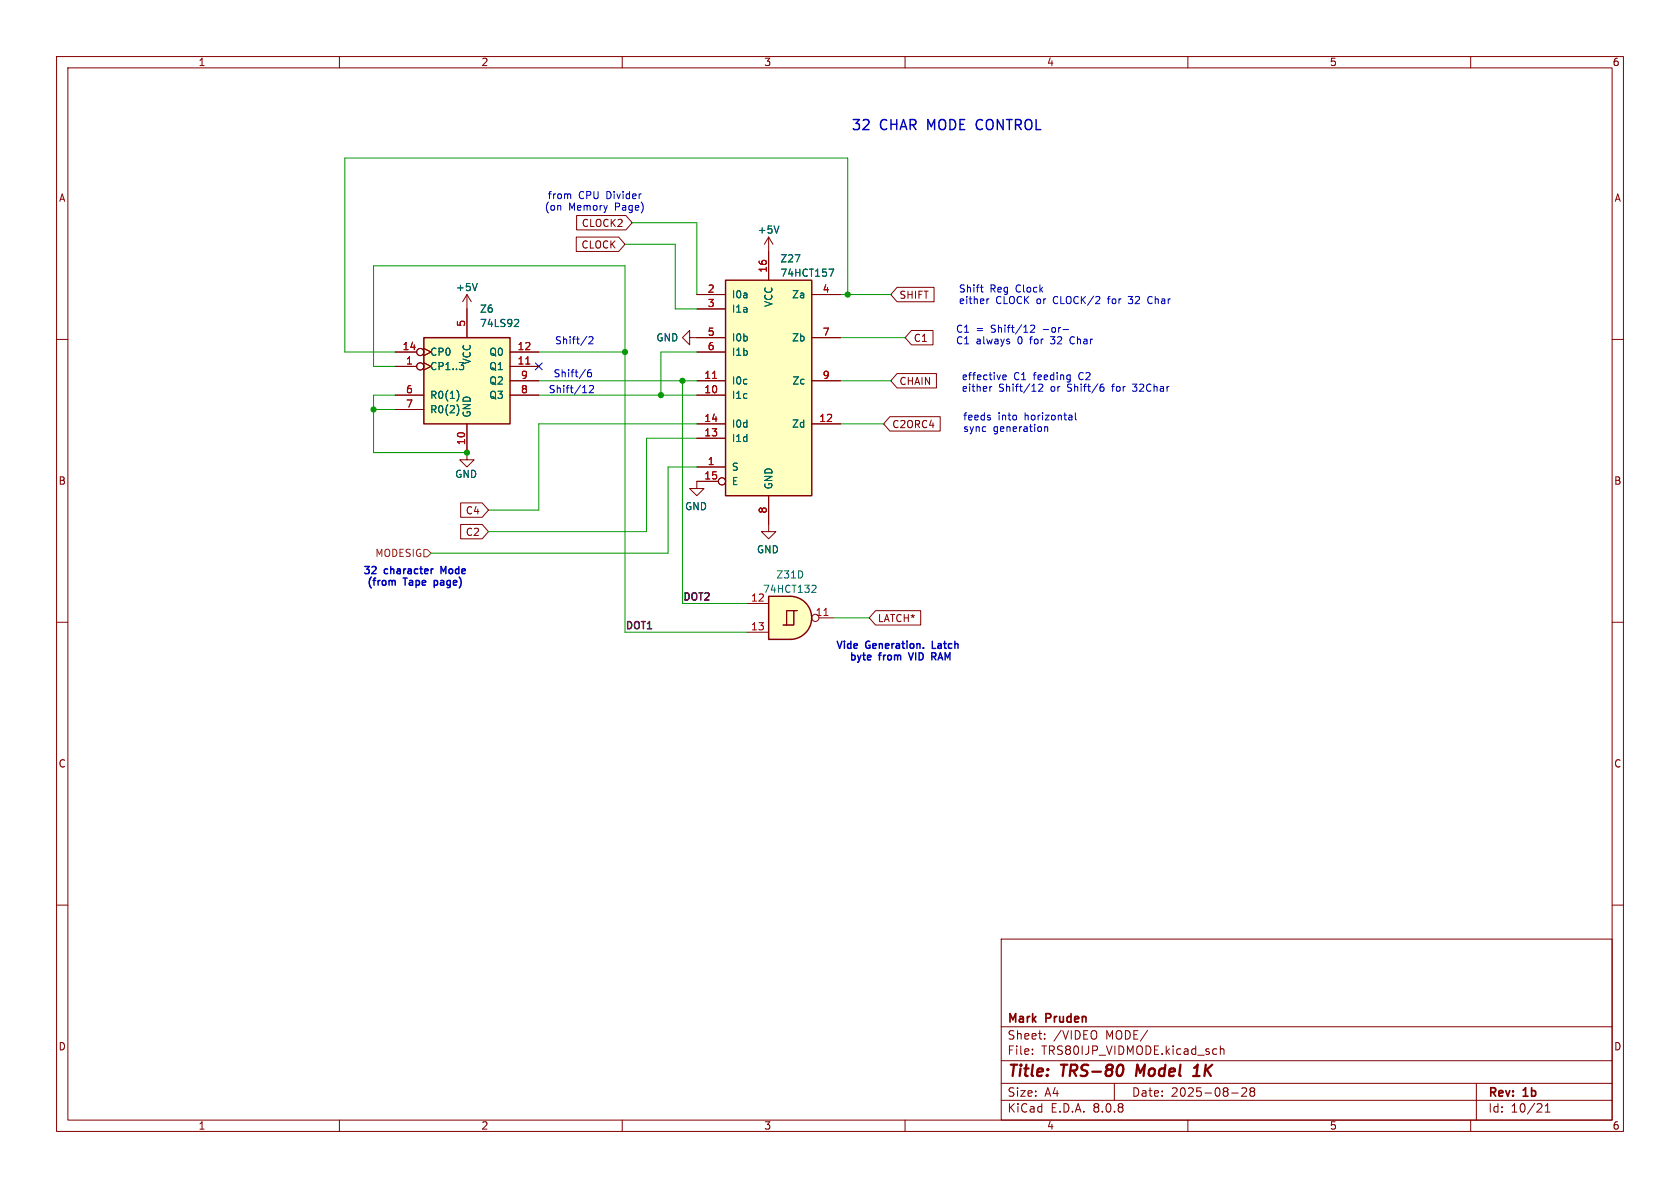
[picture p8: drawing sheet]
<svg xmlns="http://www.w3.org/2000/svg" width="297mm" height="210mm" viewBox="0 0 297 210" stroke-linecap="round" stroke-linejoin="round" font-family="sans-serif">
<defs><g id="words">
<g font-size="2.8" fill="#840000">
<text x="178" y="190.9">Title:</text>
<text x="187.7" y="190.9">TRS-80</text>
<text x="201.7" y="190.9">Model</text>
<text x="212.7" y="190.9">1K</text>
</g>
<g font-size="2.5" fill="#0000c2">
<text x="150.4" y="23.4">32</text>
<text x="155.5" y="23.4">CHAR MODE CONTROL</text>
</g>
<g font-size="2.1" fill="#840000">
<text x="178" y="184">Sheet:</text>
<text x="178" y="181.2">Mark</text>
<text x="185" y="181.2">Pruden</text>
<text x="186.2" y="184">/VIDEO</text>
<text x="195.5" y="184">MODE/</text>
<text x="178" y="186.7">File:</text>
<text x="184.1" y="186.7">TRS80IJP_VIDMODE.kicad_sch</text>
<text x="178" y="196.9">KiCad</text>
<text x="178" y="194.1">Size:</text>
<text x="184.7" y="194.1">A4</text>
<text x="185.7" y="196.9">E.D.A.</text>
<text x="193.3" y="196.9">8.0.8</text>
<text x="200" y="194.1">Date:</text>
<text x="207" y="194.1">2025-08-28</text>
<text x="263" y="194.3">Rev:</text>
<text x="263" y="196.9">Id:</text>
<text x="267.1" y="196.9">10/21</text>
<text x="269.4" y="194.3">1b</text>
</g>
<g font-size="1.8" fill="#840000">
<text x="35" y="11.9">1</text>
<text x="85" y="11.9">2</text>
<text x="135" y="11.9">3</text>
<text x="185" y="11.9">4</text>
<text x="235" y="11.9">5</text>
<text x="285" y="11.9">6</text>
<text x="10.3" y="35.9">A</text>
<text x="285.3" y="35.9">A</text>
<text x="102.7" y="40.3">CLOCK2</text>
<text x="102.7" y="44.1">CLOCK</text>
<text x="158.9" y="53">SHIFT</text>
<text x="161.4" y="60.6">C1</text>
<text x="158.9" y="68.3">CHAIN</text>
<text x="157.6" y="75.9">C2ORC4</text>
<text x="10.3" y="85.9">B</text>
<text x="285.3" y="85.9">B</text>
<text x="82.2" y="94.9">C2</text>
<text x="82.2" y="91.1">C4</text>
<text x="155.1" y="110.2">LATCH*</text>
<text x="10.3" y="135.9">C</text>
<text x="285.3" y="135.9">C</text>
<text x="10.3" y="185.9">D</text>
<text x="285.3" y="185.9">D</text>
<text x="35" y="199.9">1</text>
<text x="85" y="199.9">2</text>
<text x="135" y="199.9">3</text>
<text x="185" y="199.9">4</text>
<text x="235" y="199.9">5</text>
<text x="285" y="199.9">6</text>
</g>
<g font-size="1.8" fill="#0000c2">
<text x="96.7" y="35.4">from</text>
<text x="102.3" y="35.4">CPU</text>
<text x="107.3" y="35.4">Divider</text>
<text x="96.2" y="37.4">(on</text>
<text x="100.5" y="37.4">Memory</text>
<text x="108.8" y="37.4">Page)</text>
<text x="169.4" y="51.9">Shift</text>
<text x="169.4" y="54">either</text>
<text x="175" y="51.9">Reg</text>
<text x="176" y="54">CLOCK</text>
<text x="179.7" y="51.9">Clock</text>
<text x="183.4" y="54">or</text>
<text x="186.5" y="54">CLOCK/2</text>
<text x="196.4" y="54">for</text>
<text x="200.2" y="54">32</text>
<text x="203.8" y="54">Char</text>
<text x="168.9" y="59">C1</text>
<text x="172.6" y="59">=</text>
<text x="175.3" y="59">Shift/12</text>
<text x="184.6" y="59">-or-</text>
<text x="98" y="61.1">Shift/2</text>
<text x="168.9" y="61.1">C1</text>
<text x="172.6" y="61.1">always</text>
<text x="180" y="61.1">0</text>
<text x="182.4" y="61.1">for</text>
<text x="186.2" y="61.1">32</text>
<text x="189.8" y="61.1">Char</text>
<text x="96.9" y="69.7">Shift/12</text>
<text x="97.8" y="66.9">Shift/6</text>
<text x="169.9" y="67.4">effective</text>
<text x="169.9" y="69.5">either</text>
<text x="176.5" y="69.5">Shift/12</text>
<text x="179.2" y="67.4">C1</text>
<text x="182.9" y="67.4">feeding</text>
<text x="185.9" y="69.5">or</text>
<text x="189" y="69.5">Shift/6</text>
<text x="191" y="67.4">C2</text>
<text x="197.1" y="69.5">for</text>
<text x="200.9" y="69.5">32Char</text>
<text x="170.2" y="74.5">feeds</text>
<text x="170.2" y="76.6">sync</text>
<text x="175.6" y="76.6">generation</text>
<text x="176.4" y="74.5">into</text>
<text x="181.2" y="74.5">horizontal</text>
<text x="64.1" y="101.9">32</text>
<text x="67.9" y="101.9">character</text>
<text x="78.4" y="101.9">Mode</text>
<text x="64.7" y="103.9">(from</text>
<text x="71.4" y="103.9">Tape</text>
<text x="77.2" y="103.9">page)</text>
<text x="147.6" y="115.1">Vide</text>
<text x="150" y="117.1">byte</text>
<text x="153" y="115.1">Generation.</text>
<text x="155.4" y="117.1">from</text>
<text x="161.3" y="117.1">VID</text>
<text x="165.3" y="115.1">Latch</text>
<text x="165.7" y="117.1">RAM</text>
</g>
<g font-size="1.8" fill="#006464">
<text x="133.9" y="41.5">+5V</text>
<text x="137.9" y="46.6">Z27</text>
<text x="80.5" y="51.7">+5V</text>
<text x="129.3" y="52.9">I0a</text>
<text x="137.9" y="49.1">74HCT157</text>
<text x="139.9" y="52.9">Za</text>
<text x="84.8" y="55.5">Z6</text>
<text x="84.8" y="58">74LS92</text>
<text x="129.3" y="55.5">I1a</text>
<text x="136.8" y="54.4" transform="rotate(-90 136.8 54.4)">VCC</text>
<text x="75.9" y="65.6">CP1..3</text>
<text x="75.9" y="63.1">CP0</text>
<text x="83.4" y="64.5" transform="rotate(-90 83.4 64.5)">VCC</text>
<text x="86.4" y="65.6">Q1</text>
<text x="86.4" y="63.1">Q0</text>
<text x="115.9" y="60.6">GND</text>
<text x="129.3" y="60.6">I0b</text>
<text x="129.3" y="63.1">I1b</text>
<text x="139.9" y="60.6">Zb</text>
<text x="75.9" y="70.7">R0(1)</text>
<text x="86.4" y="70.7">Q3</text>
<text x="86.4" y="68.2">Q2</text>
<text x="129.3" y="70.7">I1c</text>
<text x="129.3" y="68.2">I0c</text>
<text x="140" y="68.2">Zc</text>
<text x="75.9" y="73.3">R0(2)</text>
<text x="83.4" y="73.9" transform="rotate(-90 83.4 73.9)">GND</text>
<text x="129.3" y="75.8">I0d</text>
<text x="139.9" y="75.8">Zd</text>
<text x="129.3" y="83.4">S</text>
<text x="129.3" y="78.3">I1d</text>
<text x="80.4" y="84.7">GND</text>
<text x="129.3" y="86">E</text>
<text x="136.8" y="86.6" transform="rotate(-90 136.8 86.6)">GND</text>
<text x="121" y="90.4">GND</text>
<text x="133.7" y="98">GND</text>
<text x="134.8" y="105">74HCT132</text>
<text x="137.1" y="102.5">Z31D</text>
</g>
<g font-size="1.8" fill="#a90000">
<text x="125" y="51.8">2</text>
<text x="135.6" y="48.3" transform="rotate(-90 135.6 48.3)">16</text>
<text x="145.3" y="51.8">4</text>
<text x="82.3" y="57.9" transform="rotate(-90 82.3 57.9)">5</text>
<text x="125" y="54.4">3</text>
<text x="125" y="59.4">5</text>
<text x="145.3" y="59.4">7</text>
<text x="71.1" y="62">14</text>
<text x="71.7" y="64.5">1</text>
<text x="91.4" y="64.5">11</text>
<text x="91.4" y="62">12</text>
<text x="125" y="62">6</text>
<text x="71.7" y="69.6">6</text>
<text x="92" y="69.6">8</text>
<text x="92" y="67.1">9</text>
<text x="124.4" y="69.6">10</text>
<text x="124.4" y="67.1">11</text>
<text x="145.3" y="67.1">9</text>
<text x="71.7" y="72.1">7</text>
<text x="124.4" y="77.2">13</text>
<text x="124.4" y="74.7">14</text>
<text x="144.7" y="74.7">12</text>
<text x="82.3" y="78.8" transform="rotate(-90 82.3 78.8)">10</text>
<text x="125" y="82.3">1</text>
<text x="124.4" y="84.8">15</text>
<text x="135.6" y="90.9" transform="rotate(-90 135.6 90.9)">8</text>
<text x="132.7" y="106.4">12</text>
<text x="132.7" y="111.5">13</text>
<text x="144.1" y="109">11</text>
</g>
<text font-size="1.8" fill="#725600" x="66.3" y="98.7">MODESIG</text>
<g font-size="1.8" fill="#0f0f0f">
<text x="120.6" y="106.2">DOT2</text>
<text x="110.5" y="111.3">DOT1</text>
</g>
</g></defs>
<g fill="none" stroke="#840000" stroke-width=".18">
<path d="M10 10h277v190h-277zM12 12h273v186h-273zM60 10v2M110 10v2M160 10v2M210 10v2M260 10v2M10 60h2M285 60h2M82.5 80v1.3h1.3l-1.3 1.3-1.2-1.3h1.2M123.2 85.1v1.3h1.3l-1.3 1.2-1.3-1.2h1.3M10 110h2"/>
<path d="M285 110h2M10 160h2M177 166h108v32h-108zM285 160h2M60 198v2M110 198v2M160 198v2M177 194.5h108M177 191.5h108M177 187.5h108M177 181.5h108M182.5 186.3v.1"/>
<path d="M182.5 185.5v.1M184.7 183.6v.1M184.7 182.8v.1M197 191.5v3M210 198v2M215 185.4l.1 .1M215.1 186.3l-.1 .1M215.7 184.9v1.5M215.7 185.5l.3-.1 .3 .1 .1 .9M217.7 193.2h1.2M219.5 192.4l.6-.1 .2 .1 .1 .3-.9 1.1h.9M221.2 192.9l-.2-.2 .2-.4 .5 .1 .1 .2-.3 .3"/>
<path d="M221.2 192.9l-.2 .3v.5l.2 .1 .5-.1 .1-.2-.1-.4-.2-.2M221.2 192.9h.3M260 198v2M261 191.5v6.5M273.2 196.6h.8M273.2 195.5l.4-.4v1.5"/>
</g>
<path d="M198.4 188.3a1.31 1.31 0 0 1 0 1.5M201.1 188.2l-.3 2M210.9 190.2h1.2M211.1 188.8l.6-.6-.2 2" fill="none" stroke="#840000" stroke-width=".4"/>
<path d="M139.7 105.4a3.8 3.8 0 0 1 3.8 3.8 3.8 3.8 0 0 1-3.8 3.8z" fill="#ffffc2" stroke="#ffffc2" stroke-width=".18"/>
<path d="M135.9 105.4h3.8v7.6h-3.8z" fill="#ffffc2"/>
<g fill="none" stroke="#840000" stroke-width=".18">
<path d="M121.9 59.7v-1.3l-1.3 1.3 1.3 1.3v-1.3h1.3M135.9 41.9l-.8 1.3M135.9 41.9v2.6M135.9 41.9l.8 1.3M135.9 92.7v1.3h1.3l-1.3 1.3-1.3-1.3h1.3M132.1 106.7h3.8M132.1 111.8h3.8M140.3 108h-1.2v2.5M141 108h-.7v2.5h-1.9M144.8 109.2h2.5"/>
<circle cx="144.1" cy="109.2" r=".63"/>
</g>
<path d="M135.9 105.4h3.8a3.8 3.8 0 0 1 3.8 3.8 3.8 3.8 0 0 1-3.8 3.8h-3.8z" fill="none" stroke="#840000" stroke-width=".25"/>
<path d="M145.7 108.8h.7" fill="none" stroke="#a90000" stroke-width=".18"/>
<path d="M137.7 39.9l-.4 1.3M143.7 103.4l.4 .1 .2 .3-.8 .9h.8" fill="none" stroke="#006464" stroke-width=".18"/>
<path d="M74.9 59.7h15.3v15.2h-15.3z" fill="#ffffc2"/>
<path d="M74.9 59.7h15.3v15.2h-15.3z" fill="none" stroke="#840000" stroke-width=".25"/>
<g fill="none" stroke="#840000" stroke-width=".18">
<path d="M82.5 52.1v7.6M82.5 52.1l-.7 1.2M82.5 52.1l.8 1.2M69.8 64.8h3.9M69.8 62.2h3.9M69.8 69.9h5.1M69.8 72.4h5.1M74.9 64.1l1.3 .7-1.3 .6M74.9 61.6l1.3 .6-1.3 .7M82.5 74.9v5.1M90.2 64.8h5M90.2 62.2h5"/>
<path d="M90.2 69.9h5M90.2 67.3h5"/>
<circle cx="74.3" cy="62.2" r=".63"/>
<circle cx="74.3" cy="64.8" r=".63"/>
</g>
<path d="M84.4 50.1l-.5 1.3M91.1 56.5h.5l.1 .3-.8 .9h.8M80.8 69a1.49 1.49 0 0 1 0 1.9M80.8 71.6a1.49 1.49 0 0 1 0 1.8M81.2 64.1h.8M82 65.1l-.1 .2" fill="none" stroke="#006464" stroke-width=".18"/>
<path d="M93 64.4h.7" fill="none" stroke="#a90000" stroke-width=".18"/>
<path d="M128.3 49.5h15.2v38.1h-15.2z" fill="#ffffc2"/>
<path d="M128.3 49.5h15.2v38.1h-15.2z" fill="none" stroke="#840000" stroke-width=".25"/>
<g fill="none" stroke="#840000" stroke-width=".18">
<path d="M101.9 38.1h8.7l1.2 1.3-1.2 1.2h-8.7zM82.5 54.6v5.1M101.9 41.9h7.5l1.1 1.3-1.1 1.3h-7.5zM123.2 52.1h5.1M123.2 54.6h5.1M123.2 59.7h5.1M135.9 44.5v5M143.5 52.1h5.1M143.5 59.7h5.1M158.6 50.8h6.5v2.5h-6.5l-1.1-1.2zM161.1 58.4h3.8v2.6h-3.8l-1.1-1.3zM69.8 69.9h5.1"/>
<path d="M69.8 62.2h3.9M69.8 64.8h3.9M69.8 72.4h5.1M74.9 64.1l1.3 .7-1.3 .6M74.9 61.6l1.3 .6-1.3 .7M82.5 74.9v5.1M90.2 69.9h5M90.2 67.3h5M90.2 62.2h5M90.2 64.8h5M123.2 69.9h5.1M123.2 67.3h5.1"/>
<path d="M123.2 74.9h5.1M123.2 77.5h5.1M123.2 62.2h5.1M143.5 67.3h5.1M143.5 74.9h5.1M157.3 73.7h8.9v2.5h-8.9l-1.1-1.3zM158.6 66h6.9v2.6h-6.9l-1.1-1.3zM81.4 92.7h3.8l1.2 1.3-1.2 1.3h-3.8zM81.4 88.9h3.8l1.2 1.3-1.2 1.2h-3.8zM123.2 82.6h5.1M123.2 85.1h3.8M135.9 87.6v5.1"/>
<path d="M154.8 107.9h8v2.6h-8l-1.1-1.3z"/>
<circle cx="74.3" cy="62.2" r=".63"/>
<circle cx="74.3" cy="64.8" r=".63"/>
<circle cx="127.6" cy="85.1" r=".63"/>
</g>
<path d="M93 64.4h.7M126 66.9h.7" fill="none" stroke="#a90000" stroke-width=".18"/>
<path d="M137.7 39.9l-.4 1.3M84.4 50.1l-.5 1.3M91.1 56.5h.5l.1 .3-.8 .9h.8M146.5 47.6h.9l-.6 1.2M80.8 69a1.49 1.49 0 0 1 0 1.9M80.8 71.6a1.49 1.49 0 0 1 0 1.8M81.2 64.1h.8M82 65.1l-.1 .2" fill="none" stroke="#006464" stroke-width=".18"/>
<path d="M74.9 97.2h.7l.6 .6-.6 .6h-.7z" fill="none" stroke="#725600" stroke-width=".18"/>
<g fill="none" stroke="#0000c2" stroke-width=".18">
<path d="M100.7 34.3l.2 .2v.6M103.7 59.5l-1 1.6M104.1 59.6l.5-.1 .2 .4-.8 .9h.8M173.3 50.8h.5M173.5 51.4l.3 .2M174.5 52.8v.9M174.6 52.9l-.1 .2M182.2 57.6l.5-.1 .2 .3-.8 .9h.8M187.9 58.3h1M189.4 59.6l-.3 .5 .3 .6M199.5 52.4h.7M199.5 53.6l.1 .1"/>
<path d="M203.3 52.4a.68 .68 0 0 0-.4 .6 .68 .68 0 0 0 .4 .7M103 69.4h.7M103.5 65.3l-1.1 1.6M104.2 68.3l.5-.2 .2 .4-.8 .9h.8M104.5 65.4h-.4a.86 .86 0 0 0 0 1.2l.4-.1 .1-.4-.3-.3-.3 .1-.1 .2M175 68.3v.9M175.1 73.9v.3M175.3 68.3l-.3 .3M177.3 66.7l.6-.1-.1-.3h-.3l-.2 .2v.6h.5M182.4 69.2h.7M184.4 68.3l-.8 .9h.8M184.7 75.4v.9"/>
<path d="M184.7 75.6l.2-.2 .3 .1v.8M189.1 66.3h.1M189.2 66.3l-.1 1.1M189.2 67.1h-.1M189.3 73.4l.2 .2v.6M189.5 74.2h-.1M189.5 73.7l-.1 .1M190.1 73v1.1l.2 .1M194.5 68.5l.4-.1 .3 .2-.1 .5-.4 .1-.2-.2M195.1 67.9l-.4 .1-.2 .2M200.2 67.9h.8M200.2 69l.2 .2"/>
</g>
<path d="M69.7 102.6l.2 .2v.7M76.5 100.6h.1M160.6 115.4l.4 1.3M164.7 115.4h.5M164.7 116.1h.5M165 116.1l.5 .6" fill="none" stroke="#0000c2" stroke-width=".25"/>
<g fill="none" stroke="#009600" stroke-width=".18">
<path d="M111.8 39.4h11.4v12.7M110.5 43.2h8.9v11.4h3.8M148.6 52.1h8.9M148.6 59.7h11.4M149.9 52.1v-24.2h-88.9v34.3h8.8M66 72.4h3.8M69.8 69.9h-3.8v10.1h16.5M69.8 64.8h-3.8v-17.8h44.5v64.8h21.6M95.2 62.2h15.3M95.2 69.9h28M95.2 67.3h28M120.6 67.3v39.4h11.5"/>
<path d="M123.2 74.9h-28v15.3h-8.8M123.2 77.5h-8.9v16.5h-27.9M123.2 62.2h-6.4v7.7M148.6 74.9h7.6M148.6 67.3h8.9M123.2 82.6h-5.1v15.2h-41.9M147.3 109.2h6.4"/>
</g>
<path d="M94.6 64.2l1.3 1.2M95.9 64.2l-1.3 1.2" fill="none" stroke="#000084" stroke-width=".18"/>
<g fill="#009600" stroke="#009600" stroke-width=".18">
<circle cx="82.5" cy="80" r=".46"/>
<circle cx="110.5" cy="62.2" r=".46"/>
<circle cx="66" cy="72.4" r=".46"/>
<circle cx="116.8" cy="69.9" r=".46"/>
<circle cx="120.6" cy="67.3" r=".46"/>
<circle cx="149.9" cy="52.1" r=".46"/>
</g>
<use href="#words"/>
</svg>
